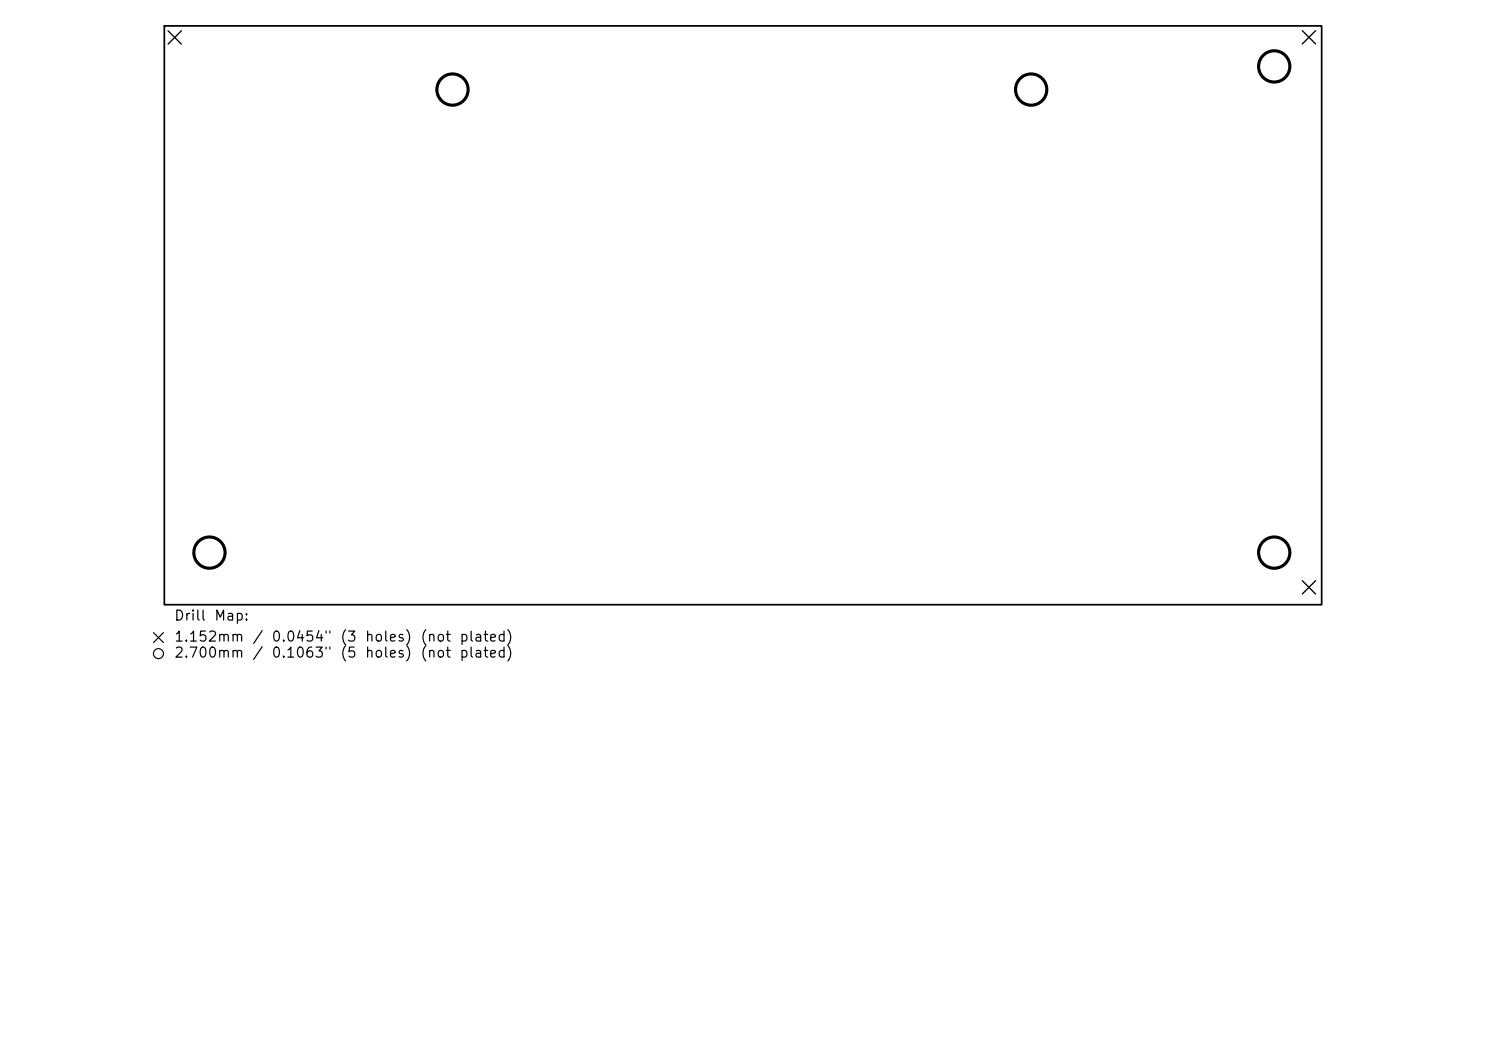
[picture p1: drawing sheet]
<svg xmlns="http://www.w3.org/2000/svg" width="297mm" height="210mm" viewBox="0 0 297 210" stroke-linecap="round" stroke-linejoin="round" font-family="sans-serif">
<defs><g id="words">
<g font-size="2">
<text x="34.7" y="124.5">Drill</text>
<text x="42.7" y="124.5">Map:</text>
<text x="34.7" y="128.7">1.152mm</text>
<text x="34.7" y="131.9">2.700mm</text>
<text x="50.3" y="128.7">/</text>
<text x="50.3" y="131.9">/</text>
<text x="54.1" y="128.7">0.0454&quot;</text>
<text x="54.1" y="131.9">0.1063&quot;</text>
<text x="67.8" y="128.7">(3</text>
<text x="67.8" y="131.9">(5</text>
<text x="72.8" y="128.7">holes)</text>
<text x="72.8" y="131.9">holes)</text>
<text x="83.9" y="128.7">(not</text>
<text x="83.9" y="131.9">(not</text>
<text x="91.7" y="128.7">plated)</text>
<text x="91.7" y="131.9">plated)</text>
</g>
</g></defs>
<path d="M32.8 5.2h231.4v115.6h-231.4z" fill="none" stroke="#000" stroke-width=".35"/>
<path d="M33.6 6.2l2.7 2.6M36.3 6.2l-2.7 2.6M260.3 6.1l2.6 2.7M262.9 6.1l-2.6 2.7M260.3 116l2.6 2.7M262.9 116l-2.6 2.7" fill="none" stroke="#000" stroke-width=".27"/>
<g fill="none" stroke="#000" stroke-width=".62">
<circle cx="90.4" cy="17.9" r="3.1"/>
<circle cx="206.1" cy="17.9" r="3.1"/>
<circle cx="254.7" cy="13.3" r="3.1"/>
<circle cx="41.9" cy="110.4" r="3.1"/>
<circle cx="254.7" cy="110.4" r="3.1"/>
</g>
<g fill="none" stroke="#000" stroke-width=".23">
<path d="M30.7 126.4l2 2M32.7 126.4l-2 2"/>
<circle cx="31.7" cy="130.6" r="1"/>
</g>
<use href="#words"/>
</svg>
